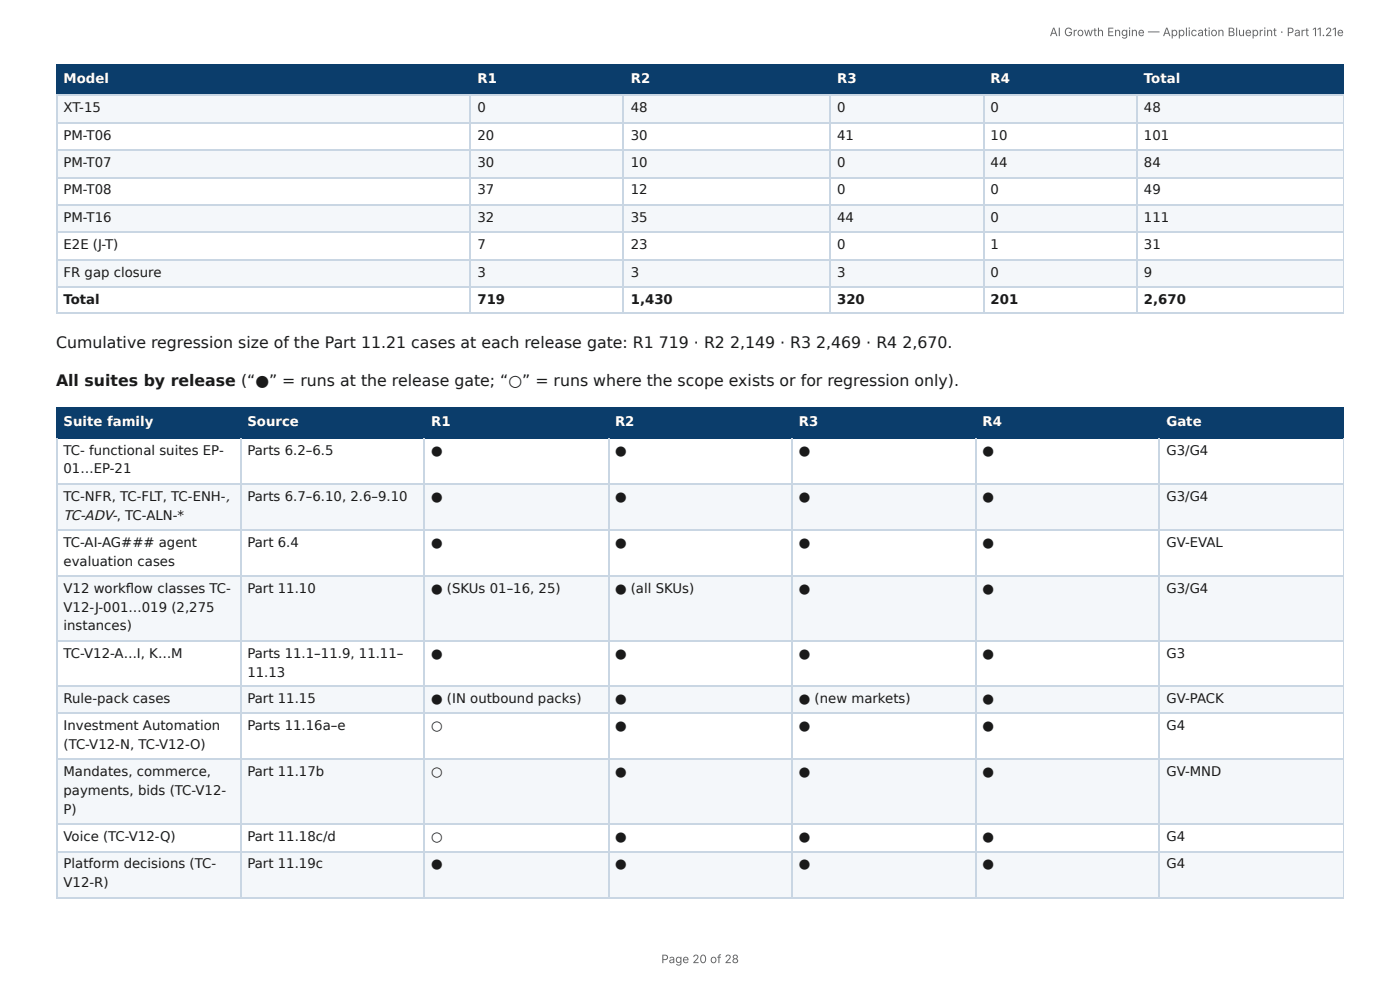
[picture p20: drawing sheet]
<svg xmlns="http://www.w3.org/2000/svg" width="297mm" height="210mm" viewBox="0 0 297 210" stroke-linecap="round" stroke-linejoin="round" font-family="sans-serif">
<defs><g id="words">
<g font-size="3.3" fill="#1a1a1a">
<text x="11.9" y="73.8">Cumulative regression size of the Part 11.21 cases at each release gate: R1</text>
<text x="139.9" y="73.8">719 · R2</text>
<text x="155" y="73.8">2,149 · R3</text>
<text x="173.4" y="73.8">2,469 · R4</text>
<text x="191.7" y="73.8">2,670.</text>
<text x="11.9" y="82">All suites by release (“●” = runs at the release gate; “○” = runs where the scope exists or for regression only).</text>
</g>
<text font-size="2.9" fill="#1a1a1a" x="13.5" y="110.3">TC-ADV-, TC-ALN-*</text>
<g font-size="2.8" fill="#fff">
<text x="13.5" y="17.7">Model</text>
<text x="101.4" y="17.7">R1</text>
<text x="134" y="17.7">R2</text>
<text x="177.8" y="17.7">R3</text>
<text x="210.4" y="17.7">R4</text>
<text x="243" y="17.7">Total</text>
<text x="13.5" y="90.5">Suite family</text>
<text x="52.5" y="90.5">Source</text>
<text x="91.6" y="90.5">R1</text>
<text x="130.6" y="90.5">R2</text>
<text x="169.7" y="90.5">R3</text>
<text x="208.7" y="90.5">R4</text>
<text x="247.7" y="90.5">Gate</text>
</g>
<g font-size="2.8" fill="#1a1a1a">
<text x="13.5" y="23.8">XT-15</text>
<text x="101.4" y="23.8">0</text>
<text x="134" y="23.8">48</text>
<text x="177.8" y="23.8">0</text>
<text x="210.4" y="23.8">0</text>
<text x="243" y="23.8">48</text>
<text x="13.5" y="29.6">PM-T06</text>
<text x="101.4" y="29.6">20</text>
<text x="134" y="29.6">30</text>
<text x="177.8" y="29.6">41</text>
<text x="210.4" y="29.6">10</text>
<text x="243" y="29.6">101</text>
<text x="13.5" y="35.5">PM-T07</text>
<text x="101.4" y="35.5">30</text>
<text x="134" y="35.5">10</text>
<text x="177.8" y="35.5">0</text>
<text x="210.4" y="35.5">44</text>
<text x="243" y="35.5">84</text>
<text x="13.5" y="41.3">PM-T08</text>
<text x="101.4" y="41.3">37</text>
<text x="134" y="41.3">12</text>
<text x="177.8" y="41.3">0</text>
<text x="210.4" y="41.3">0</text>
<text x="243" y="41.3">49</text>
<text x="13.5" y="47.1">PM-T16</text>
<text x="101.4" y="47.1">32</text>
<text x="134" y="47.1">35</text>
<text x="177.8" y="47.1">44</text>
<text x="210.4" y="47.1">0</text>
<text x="243" y="47.1">111</text>
<text x="13.5" y="52.9">E2E (J-T)</text>
<text x="101.4" y="52.9">7</text>
<text x="134" y="52.9">23</text>
<text x="177.8" y="52.9">0</text>
<text x="210.4" y="52.9">1</text>
<text x="243" y="52.9">31</text>
<text x="13.5" y="58.7">FR gap closure</text>
<text x="101.4" y="58.7">3</text>
<text x="134" y="58.7">3</text>
<text x="177.8" y="58.7">3</text>
<text x="210.4" y="58.7">0</text>
<text x="243" y="58.7">9</text>
<text x="13.5" y="64.6">Total</text>
<text x="101.4" y="64.6">719</text>
<text x="134" y="64.6">1,430</text>
<text x="177.8" y="64.6">320</text>
<text x="210.4" y="64.6">201</text>
<text x="243" y="64.6">2,670</text>
<text x="13.5" y="96.6">TC- functional suites EP-</text>
<text x="13.5" y="100.5">01…EP-21</text>
<text x="52.5" y="96.6">Parts 6.2–6.5</text>
<text x="91.6" y="96.6">●</text>
<text x="130.6" y="96.6">●</text>
<text x="169.7" y="96.6">●</text>
<text x="208.7" y="96.6">●</text>
<text x="247.7" y="96.6">G3/G4</text>
<text x="13.5" y="106.4">TC-NFR, TC-FLT, TC-ENH-,</text>
<text x="52.5" y="106.4">Parts 6.7–6.10, 2.6–9.10</text>
<text x="91.6" y="106.4">●</text>
<text x="130.6" y="106.4">●</text>
<text x="169.7" y="106.4">●</text>
<text x="208.7" y="106.4">●</text>
<text x="247.7" y="106.4">G3/G4</text>
<text x="13.5" y="116.2">TC-AI-AG### agent</text>
<text x="52.5" y="116.2">Part 6.4</text>
<text x="91.6" y="116.2">●</text>
<text x="130.6" y="116.2">●</text>
<text x="169.7" y="116.2">●</text>
<text x="208.7" y="116.2">●</text>
<text x="247.7" y="116.2">GV-EVAL</text>
<text x="13.5" y="120.1">evaluation cases</text>
<text x="13.5" y="125.9">V12 workfl ow classes TC-</text>
<text x="52.5" y="125.9">Part 11.10</text>
<text x="91.6" y="125.9">● (SKUs 01–16, 25)</text>
<text x="130.6" y="125.9">● (all SKUs)</text>
<text x="169.7" y="125.9">●</text>
<text x="208.7" y="125.9">●</text>
<text x="247.7" y="125.9">G3/G4</text>
<text x="13.5" y="129.9">V12-J-001…019 (2,275</text>
<text x="13.5" y="133.9">instances)</text>
<text x="13.5" y="139.7">TC-V12-A…I, K…M</text>
<text x="52.5" y="139.7">Parts 11.1–11.9, 11.11–</text>
<text x="52.5" y="143.7">11.13</text>
<text x="91.6" y="139.7">●</text>
<text x="130.6" y="139.7">●</text>
<text x="169.7" y="139.7">●</text>
<text x="208.7" y="139.7">●</text>
<text x="247.7" y="139.7">G3</text>
<text x="13.5" y="149.2">Rule-pack cases</text>
<text x="52.5" y="149.2">Part 11.15</text>
<text x="91.6" y="149.2">● (IN outbound packs)</text>
<text x="130.6" y="149.2">●</text>
<text x="169.7" y="149.2">● (new markets)</text>
<text x="208.7" y="149.2">●</text>
<text x="247.7" y="149.2">GV-PACK</text>
<text x="13.5" y="155">Investment Automation</text>
<text x="52.5" y="155">Parts 11.16a–e</text>
<text x="91.6" y="155">○</text>
<text x="130.6" y="155">●</text>
<text x="169.7" y="155">●</text>
<text x="208.7" y="155">●</text>
<text x="247.7" y="155">G4</text>
<text x="13.5" y="159">(TC-V12-N, TC-V12-O)</text>
<text x="13.5" y="164.8">Mandates, commerce,</text>
<text x="52.5" y="164.8">Part 11.17b</text>
<text x="91.6" y="164.8">○</text>
<text x="130.6" y="164.8">●</text>
<text x="169.7" y="164.8">●</text>
<text x="208.7" y="164.8">●</text>
<text x="247.7" y="164.8">GV-MND</text>
<text x="13.5" y="168.8">payments, bids (TC-V12-</text>
<text x="13.5" y="172.8">P)</text>
<text x="13.5" y="178.6">Voice (TC-V12-Q)</text>
<text x="52.5" y="178.6">Part 11.18c/d</text>
<text x="91.6" y="178.6">○</text>
<text x="130.6" y="178.6">●</text>
<text x="169.7" y="178.6">●</text>
<text x="208.7" y="178.6">●</text>
<text x="247.7" y="178.6">G4</text>
<text x="13.5" y="184.4">Platform decisions (TC-</text>
<text x="52.5" y="184.4">Part 11.19c</text>
<text x="91.6" y="184.4">●</text>
<text x="130.6" y="184.4">●</text>
<text x="169.7" y="184.4">●</text>
<text x="208.7" y="184.4">●</text>
<text x="247.7" y="184.4">G4</text>
<text x="13.5" y="188.4">V12-R)</text>
</g>
<g font-size="2.5" fill="#666">
<text x="223" y="7.7">AI Growth Engine — Application Blueprint · Part 11.21e</text>
<text x="140.4" y="204.5">Page 20 of 28</text>
</g>
</g></defs>
<g fill="#0b3d6b">
<path d="M12.2 14h87.8v6.1h-87.8z"/>
<path d="M100 14h32.6v6.1h-32.6z"/>
<path d="M132.6 14h43.9v6.1h-43.9z"/>
<path d="M176.5 14h32.5v6.1h-32.5z"/>
<path d="M209 14h32.6v6.1h-32.6z"/>
<path d="M241.6 14h43.8v6.1h-43.8z"/>
</g>
<g fill="#f4f7fa">
<path d="M12.2 20.1h87.8v5.8h-87.8z"/>
<path d="M100 20.1h32.6v5.8h-32.6z"/>
<path d="M132.6 20.1h43.9v5.8h-43.9z"/>
<path d="M176.5 20.1h32.5v5.8h-32.5z"/>
<path d="M209 20.1h32.6v5.8h-32.6z"/>
<path d="M241.6 20.1h43.8v5.8h-43.8z"/>
<path d="M12.2 31.8h87.8v5.8h-87.8z"/>
<path d="M100 31.8h32.6v5.8h-32.6z"/>
<path d="M132.6 31.8h43.9v5.8h-43.9z"/>
<path d="M176.5 31.8h32.5v5.8h-32.5z"/>
<path d="M209 31.8h32.6v5.8h-32.6z"/>
<path d="M241.6 31.8h43.8v5.8h-43.8z"/>
<path d="M12.2 43.4h87.8v5.8h-87.8z"/>
<path d="M100 43.4h32.6v5.8h-32.6z"/>
<path d="M132.6 43.4h43.9v5.8h-43.9z"/>
<path d="M176.5 43.4h32.5v5.8h-32.5z"/>
<path d="M209 43.4h32.6v5.8h-32.6z"/>
<path d="M241.6 43.4h43.8v5.8h-43.8z"/>
<path d="M12.2 55h87.8v5.9h-87.8z"/>
<path d="M100 55h32.6v5.9h-32.6z"/>
<path d="M132.6 55h43.9v5.9h-43.9z"/>
<path d="M176.5 55h32.5v5.9h-32.5z"/>
<path d="M209 55h32.6v5.9h-32.6z"/>
<path d="M241.6 55h43.8v5.9h-43.8z"/>
</g>
<path d="M11.9 13.9h273.5M12 13.8v6.6M99.9 13.8v6.6M132.4 13.8v6.6M176.3 13.8v6.6M208.9 13.8v6.6M241.4 13.8v6.6M11.9 20.2h273.5" fill="none" stroke="#0b3d6b" stroke-width=".26"/>
<path d="M285.3 13.8v6.6" fill="none" stroke="#0b3d6b" stroke-width=".21"/>
<g fill="none" stroke="#c9d6e3" stroke-width=".26">
<path d="M11.9 20.2h273.5M11.9 26.1h273.5M11.9 31.9h273.5M11.9 37.7h273.5M12 20.4v46.3M99.9 20.4v46.3M132.4 20.4v46.3M176.3 20.4v46.3M208.9 20.4v46.3M241.4 20.4v46.3M11.9 43.5h273.5M11.9 49.3h273.5"/>
<path d="M11.9 55.2h273.5M11.9 61h273.5M11.9 66.5h273.5"/>
</g>
<path d="M285.3 20.4v46.3" fill="none" stroke="#c9d6e3" stroke-width=".21"/>
<g fill="#0b3d6b">
<path d="M12.2 86.8h38.9v6.3h-38.9z"/>
<path d="M51.1 86.8h39.1v6.3h-39.1z"/>
<path d="M90.2 86.8h38.9v6.3h-38.9z"/>
<path d="M129.1 86.8h39.2v6.3h-39.2z"/>
<path d="M168.3 86.8h38.9v6.3h-38.9z"/>
<path d="M207.2 86.8h39.1v6.3h-39.1z"/>
<path d="M246.3 86.8h39.1v6.3h-39.1z"/>
</g>
<g fill="#f4f7fa">
<path d="M12.2 102.9h38.9v9.5h-38.9z"/>
<path d="M51.1 102.9h39.1v9.5h-39.1z"/>
<path d="M90.2 102.9h38.9v9.5h-38.9z"/>
<path d="M129.1 102.9h39.2v9.5h-39.2z"/>
<path d="M168.3 102.9h38.9v9.5h-38.9z"/>
<path d="M207.2 102.9h39.1v9.5h-39.1z"/>
<path d="M246.3 102.9h39.1v9.5h-39.1z"/>
<path d="M12.2 122.2h38.9v13.8h-38.9z"/>
<path d="M51.1 122.2h39.1v13.8h-39.1z"/>
<path d="M90.2 122.2h38.9v13.8h-38.9z"/>
<path d="M129.1 122.2h39.2v13.8h-39.2z"/>
<path d="M168.3 122.2h38.9v13.8h-38.9z"/>
<path d="M207.2 122.2h39.1v13.8h-39.1z"/>
<path d="M246.3 122.2h39.1v13.8h-39.1z"/>
<path d="M12.2 145.8h38.9v5.8h-38.9z"/>
<path d="M51.1 145.8h39.1v5.8h-39.1z"/>
<path d="M90.2 145.8h38.9v5.8h-38.9z"/>
<path d="M129.1 145.8h39.2v5.8h-39.2z"/>
<path d="M168.3 145.8h38.9v5.8h-38.9z"/>
<path d="M207.2 145.8h39.1v5.8h-39.1z"/>
<path d="M246.3 145.8h39.1v5.8h-39.1z"/>
<path d="M12.2 161.4h38.9v13.8h-38.9z"/>
<path d="M51.1 161.4h39.1v13.8h-39.1z"/>
<path d="M90.2 161.4h38.9v13.8h-38.9z"/>
<path d="M129.1 161.4h39.2v13.8h-39.2z"/>
<path d="M168.3 161.4h38.9v13.8h-38.9z"/>
<path d="M207.2 161.4h39.1v13.8h-39.1z"/>
<path d="M246.3 161.4h39.1v13.8h-39.1z"/>
<path d="M12.2 181h38.9v9.5h-38.9z"/>
<path d="M51.1 181h39.1v9.5h-39.1z"/>
<path d="M90.2 181h38.9v9.5h-38.9z"/>
<path d="M129.1 181h39.2v9.5h-39.2z"/>
<path d="M168.3 181h38.9v9.5h-38.9z"/>
<path d="M207.2 181h39.1v9.5h-39.1z"/>
<path d="M246.3 181h39.1v9.5h-39.1z"/>
</g>
<path d="M11.9 86.7h273.5M11.9 93h273.5M12 86.5v6.6M51.2 86.5v6.6M90.1 86.5v6.6M129.2 86.5v6.6M168.1 86.5v6.6M207.3 86.5v6.6M246.2 86.5v6.6" fill="none" stroke="#0b3d6b" stroke-width=".26"/>
<path d="M285.3 86.5v6.6" fill="none" stroke="#0b3d6b" stroke-width=".21"/>
<g fill="none" stroke="#c9d6e3" stroke-width=".26">
<path d="M12 93.1v97.4M51.2 93.1v97.4M90.1 93.1v97.4M129.2 93.1v97.4M168.1 93.1v97.4M207.3 93.1v97.4M246.2 93.1v97.4M11.9 102.8h273.5M11.9 112.6h273.5M11.9 122.4h273.5M11.9 136.1h273.5M11.9 145.7h273.5"/>
<path d="M11.9 151.5h273.5M11.9 161.3h273.5M11.9 175h273.5M11.9 180.8h273.5M11.9 190.6h273.5"/>
</g>
<path d="M285.3 93.1v97.4" fill="none" stroke="#c9d6e3" stroke-width=".21"/>
<use href="#words"/>
</svg>
